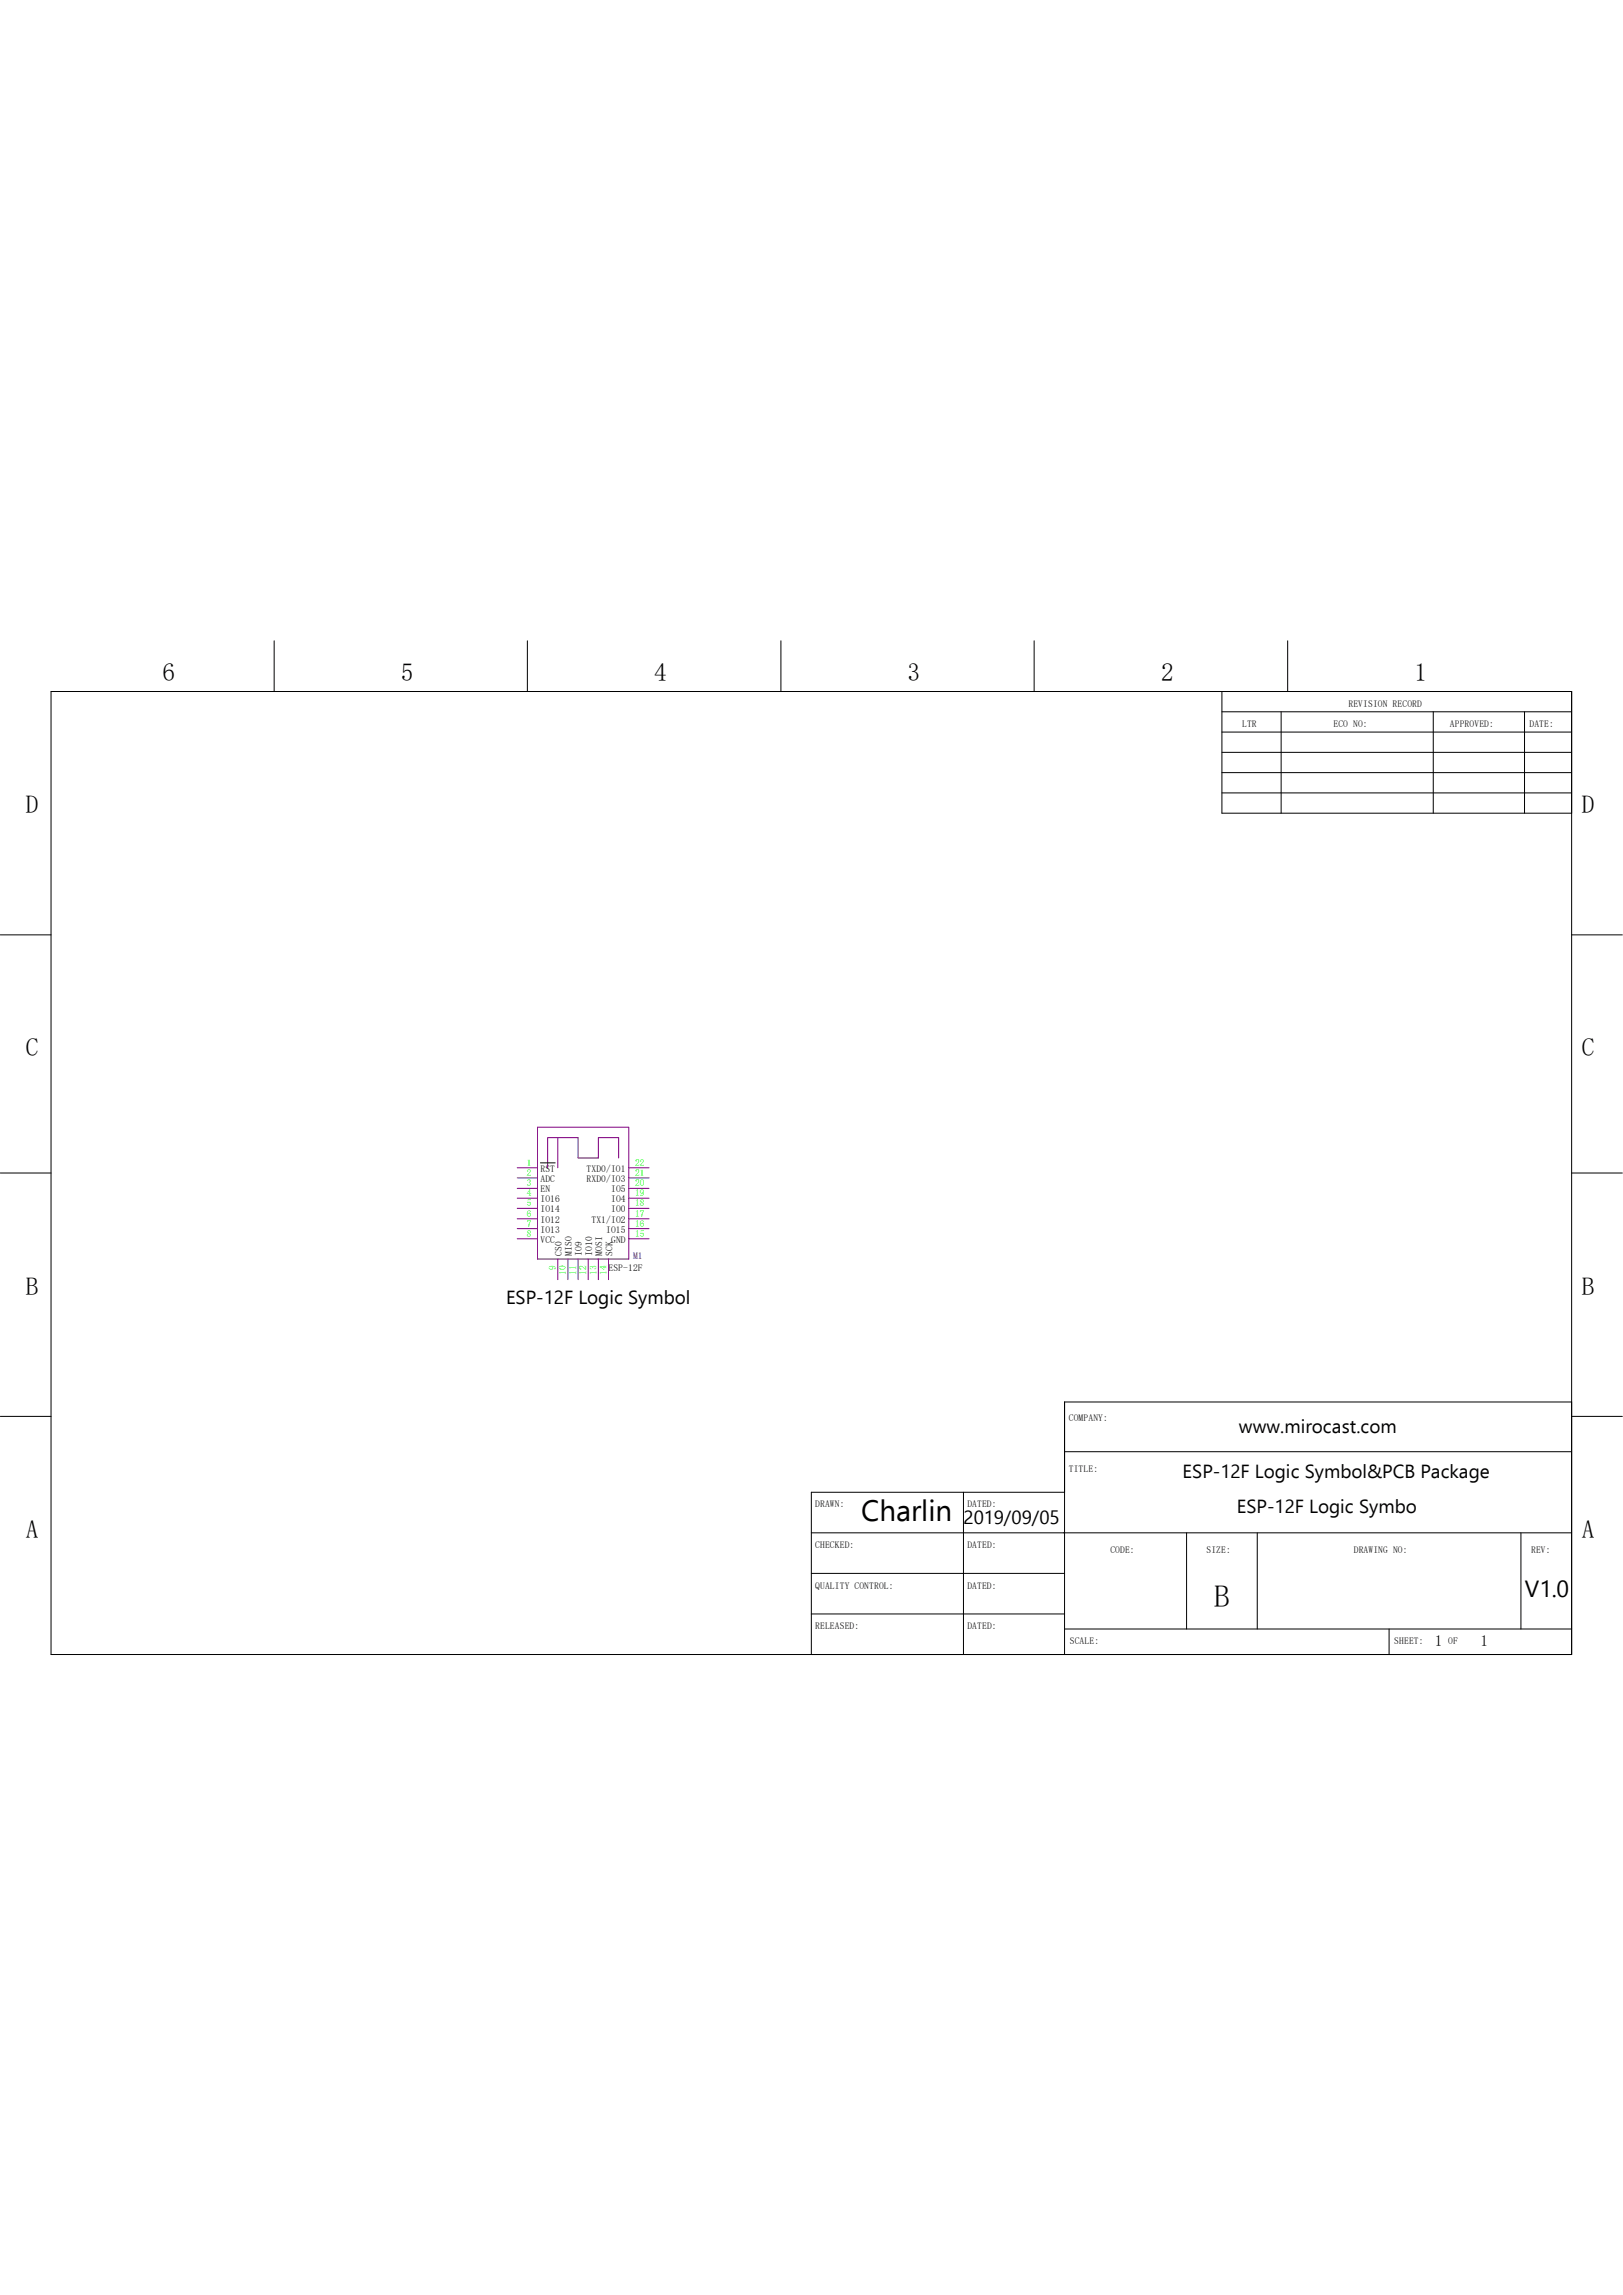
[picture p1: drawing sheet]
<svg xmlns="http://www.w3.org/2000/svg" width="210mm" height="297mm" viewBox="0 0 210 297" stroke-linecap="round" stroke-linejoin="round" font-family="sans-serif">
<defs><g id="words">
<text font-size="4" x="157.1" y="208">B</text>
<text font-size="3.8" x="111.4" y="196.9">Charlin</text>
<g font-size="3.3">
<text x="21" y="88.2">6</text>
<text x="51.9" y="88.2">5</text>
<text x="84.7" y="88.2">4</text>
<text x="117.4" y="88.2">3</text>
<text x="150.2" y="88.2">2</text>
<text x="183" y="88.2">1</text>
<text x="3.3" y="105.2">D</text>
<text x="204.7" y="105.2">D</text>
<text x="3.3" y="136.7">C</text>
<text x="204.7" y="136.7">C</text>
<text x="3.3" y="167.6">B</text>
<text x="204.7" y="167.6">B</text>
<text x="3.3" y="199">A</text>
<text x="204.7" y="199">A</text>
</g>
<text font-size="3" x="197.3" y="206.7">V1.0</text>
<g font-size="2.5">
<text x="65.5" y="168.7">ESP-12F Logic Symbol</text>
<text x="160.3" y="185.5">www.mirocast.com</text>
<text x="153" y="191.3">ESP-12F Logic Symbol&amp;PCB Package</text>
<text x="124.7" y="197.3">2019/09/05</text>
<text x="160.1" y="195.7">ESP-12F Logic Symbo</text>
</g>
<g font-size="2">
<text x="185.7" y="213">1</text>
<text x="191.6" y="213">1</text>
</g>
<g font-size="1.2">
<text x="160.7" y="94.1">LTR</text>
<text x="172.6" y="94.1">ECO NO:</text>
<text x="174.5" y="91.5">REVISION RECORD</text>
<text x="187.6" y="94.1">APPROVED:</text>
<text x="197.9" y="94.1">DATE:</text>
<text x="69.9" y="151.6">RST</text>
<text x="69.9" y="153">ADC</text>
<text x="69.9" y="154.3">EN</text>
<text x="69.9" y="155.6">IO16</text>
<text x="75.9" y="153">RXD0/IO3</text>
<text x="75.9" y="151.6">TXD0/IO1</text>
<text x="79.1" y="155.6">IO4</text>
<text x="79.1" y="154.3">IO5</text>
<text x="69.9" y="156.9">IO14</text>
<text x="69.9" y="158.2">IO12</text>
<text x="69.9" y="159.5">IO13</text>
<text x="69.9" y="160.8">VCC</text>
<text x="76.5" y="158.2">TX1/IO2</text>
<text x="78.4" y="159.5">IO15</text>
<text x="79.1" y="160.8">GND</text>
<text x="79.1" y="156.9">IO0</text>
<text x="72.7" y="162.6" transform="rotate(-90 72.7 162.6)">CS0</text>
<text x="74" y="162.6" transform="rotate(-90 74 162.6)">MISO</text>
<text x="75.3" y="162.6" transform="rotate(-90 75.3 162.6)">IO9</text>
<text x="76.6" y="162.6" transform="rotate(-90 76.6 162.6)">IO10</text>
<text x="77.9" y="162.6" transform="rotate(-90 77.9 162.6)">MOSI</text>
<text x="78.7" y="164.5">ESP-12F</text>
<text x="79.2" y="162.6" transform="rotate(-90 79.2 162.6)">SCK</text>
<text x="138.3" y="183.9">COMPANY:</text>
<text x="138.3" y="190.5">TITLE:</text>
<text x="105.5" y="195.1">DRAWN:</text>
<text x="125.2" y="195.1">DATED:</text>
<text x="105.5" y="200.3">CHECKED:</text>
<text x="125.2" y="200.3">DATED:</text>
<text x="143.7" y="201">CODE:</text>
<text x="156.1" y="201">SIZE:</text>
<text x="175.2" y="201">DRAWING NO:</text>
<text x="198.1" y="201">REV:</text>
<text x="105.5" y="205.6">QUALITY CONTROL:</text>
<text x="125.2" y="205.6">DATED:</text>
<text x="105.5" y="210.8">RELEASED:</text>
<text x="125.2" y="210.8">DATED:</text>
<text x="138.4" y="212.8">SCALE:</text>
<text x="180.4" y="212.8">SHEET:</text>
<text x="187.4" y="212.8">OF</text>
</g>
<g font-size="1.2" fill="#0f0">
<text x="68.2" y="150.9">1</text>
<text x="68.2" y="152.2">2</text>
<text x="68.2" y="153.5">3</text>
<text x="68.2" y="154.8">4</text>
<text x="82.2" y="154.8">19</text>
<text x="82.2" y="153.5">20</text>
<text x="82.2" y="152.2">21</text>
<text x="82.2" y="150.9">22</text>
<text x="68.2" y="156.1">5</text>
<text x="68.2" y="157.4">6</text>
<text x="68.2" y="158.8">7</text>
<text x="68.2" y="160.1">8</text>
<text x="82.2" y="160.1">15</text>
<text x="82.2" y="158.8">16</text>
<text x="82.2" y="157.4">17</text>
<text x="82.2" y="156.1">18</text>
<text x="71.9" y="164.4" transform="rotate(-90 71.9 164.4)">9</text>
<text x="73.2" y="165" transform="rotate(-90 73.2 165)">10</text>
<text x="74.5" y="165" transform="rotate(-90 74.5 165)">11</text>
<text x="75.9" y="165" transform="rotate(-90 75.9 165)">12</text>
<text x="77.2" y="165" transform="rotate(-90 77.2 165)">13</text>
<text x="78.5" y="165" transform="rotate(-90 78.5 165)">14</text>
</g>
<text font-size="1.2" fill="#000080" x="81.9" y="162.9">M1</text>
</g></defs>
<g fill="none" stroke="#800080" stroke-width=".13">
<path d="M66.9 151.1h2.7M66.9 152.4h2.7M66.9 153.8h2.7M66.9 155.1h2.7M66.9 156.4h2.7M66.9 157.7h2.7M66.9 159h2.7M69.6 145.9h11.8v17h-11.8zM72.2 147.2v3.9M80.1 149.9v-2.7h-2.7v2.7h-2.6v-2.7h-3.9v3.9M81.4 151.1h2.6M81.4 152.4h2.6"/>
<path d="M81.4 153.8h2.6M81.4 155.1h2.6M81.4 156.4h2.6M81.4 157.7h2.6M81.4 159h2.6M66.9 160.3h2.7M72.2 162.9v2.7M73.5 162.9v2.7M74.8 162.9v2.7M76.1 162.9v2.7M77.4 162.9v2.7M78.7 162.9v2.7"/>
<path d="M81.4 160.3h2.6"/>
</g>
<g fill="none" stroke="#000" stroke-width=".13">
<path d="M6.6 89.5h196.8v124.6h-196.8zM35.5 82.9v6.6M68.2 82.9v6.6M101 82.9v6.6M133.8 82.9v6.6M158.1 92.1h45.3M158.1 94.7h45.3M158.1 100h45.3M158.1 89.5v15.7h45.3M158.1 97.4h45.3M165.8 92.1v13.1M166.6 82.9v6.6"/>
<path d="M185.5 92.1v13.1M197.3 92.1v13.1M158.1 102.6h45.3M0 121h6.6M203.4 121h6.5M0 151.8h6.6M69.9 150.5h1.9M203.4 151.8h6.5M0 183.3h6.6M105 198.4h98.4M124.7 193.1v21M137.8 187.9h65.6"/>
<path d="M137.8 193.1h-32.8v21M153.5 198.4v12.4M162.7 198.4v12.4M196.8 198.4v12.4M203.4 181.4h-65.6v32.7M203.4 183.3h6.5M105 203.6h32.8M105 208.9h32.8M137.8 210.8h65.6M179.7 210.8v3.3"/>
</g>
<use href="#words"/>
</svg>
